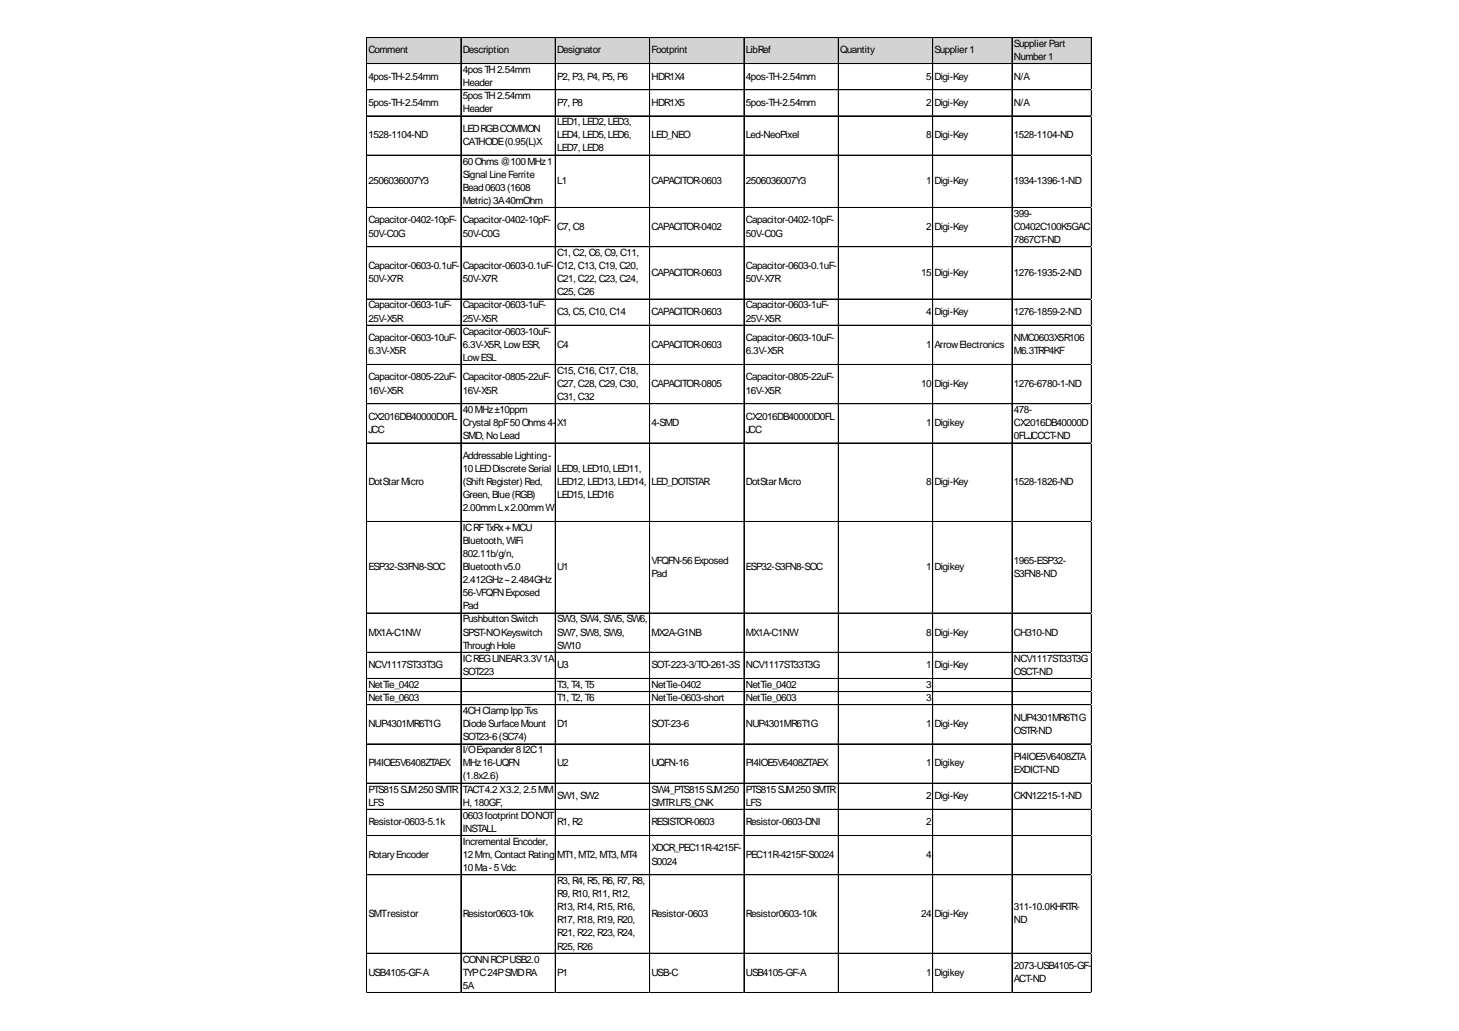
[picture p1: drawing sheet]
<svg xmlns="http://www.w3.org/2000/svg" width="297mm" height="210mm" viewBox="0 0 297 210" stroke-linecap="round" stroke-linejoin="round" font-family="sans-serif">
<defs><g id="words">
<g font-size="2">
<text x="75" y="10.9">Comment</text>
<text x="94.2" y="10.9">Description</text>
<text x="113.4" y="10.9">Designator</text>
<text x="132.6" y="10.9">Footprint</text>
<text x="151.8" y="10.9">LibRef</text>
<text x="171.1" y="10.9">Quantity</text>
<text x="190.3" y="10.9">Supplier1</text>
<text x="206.4" y="9.5">SupplierPart</text>
<text x="75" y="16.2">4pos-TH-2.54mm</text>
<text x="94.2" y="14.9">4posTH2.54mm</text>
<text x="94.2" y="17.5">Header</text>
<text x="113.4" y="16.2">P2, P3, P4, P5, P6</text>
<text x="132.6" y="16.2">HDR1X4</text>
<text x="151.8" y="16.2">4pos-TH-2.54mm</text>
<text x="188.5" y="16.2">5</text>
<text x="190.3" y="16.2">Digi-Key</text>
<text x="206.4" y="12.2">Number1</text>
<text x="206.4" y="16.2">N/A</text>
<text x="75" y="21.5">5pos-TH-2.54mm</text>
<text x="94.2" y="20.2">5posTH2.54mm</text>
<text x="94.2" y="22.8">Header</text>
<text x="113.4" y="21.5">P7, P8</text>
<text x="132.6" y="21.5">HDR1X5</text>
<text x="151.8" y="21.5">5pos-TH-2.54mm</text>
<text x="188.5" y="21.5">2</text>
<text x="190.3" y="21.5">Digi-Key</text>
<text x="206.4" y="21.5">N/A</text>
<text x="75" y="28.2">1528-1104-ND</text>
<text x="94.2" y="26.8">LEDRGBCOMMON</text>
<text x="94.2" y="29.5">CATHODE(0.95(L)X</text>
<text x="113.4" y="25.5">LED1, LED2, LED3,</text>
<text x="113.4" y="28.2">LED4, LED5, LED6,</text>
<text x="132.6" y="28.2">LED_NEO</text>
<text x="151.8" y="28.2">Led-NeoPixel</text>
<text x="188.5" y="28.2">8</text>
<text x="190.3" y="28.2">Digi-Key</text>
<text x="206.4" y="28.2">1528-1104-ND</text>
<text x="94.2" y="33.5">60Ohms@100MHz1</text>
<text x="113.4" y="30.8">LED7, LED8</text>
<text x="75" y="37.5">2506036007Y3</text>
<text x="94.2" y="36.2">Signal LineFerrite</text>
<text x="94.2" y="38.8">Bead0603(1608</text>
<text x="94.2" y="41.5">Metric)3A40mOhm</text>
<text x="113.4" y="37.5">L1</text>
<text x="132.6" y="37.5">CAPACITOR-0603</text>
<text x="151.8" y="37.5">2506036007Y3</text>
<text x="188.5" y="37.5">1</text>
<text x="190.3" y="37.5">Digi-Key</text>
<text x="206.4" y="37.5">1934-1396-1-ND</text>
<text x="75" y="45.5">Capacitor-0402-10pF-</text>
<text x="94.2" y="45.5">Capacitor-0402-10pF-</text>
<text x="113.4" y="46.8">C7, C8</text>
<text x="132.6" y="46.8">CAPACITOR-0402</text>
<text x="151.8" y="45.5">Capacitor-0402-10pF-</text>
<text x="188.5" y="46.8">2</text>
<text x="190.3" y="46.8">Digi-Key</text>
<text x="206.4" y="44.2">399-</text>
<text x="206.4" y="46.8">C0402C100K5GAC</text>
<text x="75" y="48.2">50V-C0G</text>
<text x="94.2" y="48.2">50V-C0G</text>
<text x="113.4" y="52.2">C1, C2, C6, C9, C11,</text>
<text x="151.8" y="48.2">50V-C0G</text>
<text x="206.4" y="49.5">7867CT-ND</text>
<text x="75" y="54.8">Capacitor-0603-0.1uF-</text>
<text x="75" y="57.5">50V-X7R</text>
<text x="94.2" y="54.8">Capacitor-0603-0.1uF-</text>
<text x="94.2" y="57.5">50V-X7R</text>
<text x="113.4" y="54.8">C12, C13, C19, C20,</text>
<text x="113.4" y="57.5">C21, C22, C23, C24,</text>
<text x="132.6" y="56.1">CAPACITOR-0603</text>
<text x="151.8" y="54.8">Capacitor-0603-0.1uF-</text>
<text x="151.8" y="57.5">50V-X7R</text>
<text x="187.5" y="56.1">15</text>
<text x="190.3" y="56.1">Digi-Key</text>
<text x="206.4" y="56.1">1276-1935-2-ND</text>
<text x="75" y="62.8">Capacitor-0603-1uF-</text>
<text x="75" y="65.5">25V-X5R</text>
<text x="94.2" y="62.8">Capacitor-0603-1uF-</text>
<text x="94.2" y="65.5">25V-X5R</text>
<text x="113.4" y="60.1">C25, C26</text>
<text x="113.4" y="64.1">C3, C5, C10, C14</text>
<text x="132.6" y="64.1">CAPACITOR-0603</text>
<text x="151.8" y="62.8">Capacitor-0603-1uF-</text>
<text x="151.8" y="65.5">25V-X5R</text>
<text x="188.5" y="64.1">4</text>
<text x="190.3" y="64.1">Digi-Key</text>
<text x="206.4" y="64.1">1276-1859-2-ND</text>
<text x="75" y="69.5">Capacitor-0603-10uF-</text>
<text x="94.2" y="68.1">Capacitor-0603-10uF-</text>
<text x="94.2" y="70.8">6.3V-X5R, LowESR,</text>
<text x="113.4" y="70.8">C4</text>
<text x="132.6" y="70.8">CAPACITOR-0603</text>
<text x="151.8" y="69.5">Capacitor-0603-10uF-</text>
<text x="188.5" y="70.8">1</text>
<text x="190.3" y="70.8">ArrowElectronics</text>
<text x="206.4" y="69.5">NMC0603X5R106</text>
<text x="75" y="72.1">6.3V-X5R</text>
<text x="75" y="77.5">Capacitor-0805-22uF-</text>
<text x="94.2" y="73.5">LowESL</text>
<text x="94.2" y="77.5">Capacitor-0805-22uF-</text>
<text x="113.4" y="76.1">C15, C16, C17, C18,</text>
<text x="151.8" y="72.1">6.3V-X5R</text>
<text x="151.8" y="77.5">Capacitor-0805-22uF-</text>
<text x="206.4" y="72.1">M6.3TRP4KF</text>
<text x="75" y="80.1">16V-X5R</text>
<text x="94.2" y="80.1">16V-X5R</text>
<text x="113.4" y="78.8">C27, C28, C29, C30,</text>
<text x="113.4" y="81.5">C31, C32</text>
<text x="132.6" y="78.8">CAPACITOR-0805</text>
<text x="151.8" y="80.1">16V-X5R</text>
<text x="187.5" y="78.8">10</text>
<text x="190.3" y="78.8">Digi-Key</text>
<text x="206.4" y="78.8">1276-6780-1-ND</text>
<text x="75" y="85.4">CX2016DB40000D0FL</text>
<text x="75" y="88.1">JCC</text>
<text x="94.2" y="84.1">40MHz±10ppm</text>
<text x="94.2" y="86.8">Crystal 8pF50Ohms4-</text>
<text x="94.2" y="89.4">SMD, NoLead</text>
<text x="113.4" y="86.8">X1</text>
<text x="132.6" y="86.8">4-SMD</text>
<text x="151.8" y="85.4">CX2016DB40000D0FL</text>
<text x="151.8" y="88.1">JCC</text>
<text x="188.5" y="86.8">1</text>
<text x="190.3" y="86.8">Digikey</text>
<text x="206.4" y="84.1">478-</text>
<text x="206.4" y="86.8">CX2016DB40000D</text>
<text x="206.4" y="89.4">0FLJCCCT-ND</text>
<text x="94.2" y="93.4">AddressableLighting-</text>
<text x="75" y="98.8">DotStarMicro</text>
<text x="94.2" y="96.1">10LEDDiscreteSerial</text>
<text x="94.2" y="98.8">(Shift Register)Red,</text>
<text x="94.2" y="101.4">Green, Blue(RGB)</text>
<text x="113.4" y="96.1">LED9, LED10, LED11,</text>
<text x="113.4" y="98.8">LED12, LED13, LED14,</text>
<text x="113.4" y="101.4">LED15, LED16</text>
<text x="132.6" y="98.8">LED_DOTSTAR</text>
<text x="151.8" y="98.8">DotStarMicro</text>
<text x="188.5" y="98.8">8</text>
<text x="190.3" y="98.8">Digi-Key</text>
<text x="206.4" y="98.8">1528-1826-ND</text>
<text x="94.2" y="104.1">2.00mmLx2.00mmW</text>
<text x="94.2" y="108.1">ICRFTxRx+MCU</text>
<text x="94.2" y="110.8">Bluetooth, WiFi</text>
<text x="94.2" y="113.4">802.11b/g/n,</text>
<text x="75" y="116.1">ESP32-S3FN8-SOC</text>
<text x="94.2" y="116.1">Bluetoothv5.0</text>
<text x="94.2" y="118.7">2.412GHz~2.484GHz</text>
<text x="113.4" y="116.1">U1</text>
<text x="132.6" y="114.7">VFQFN-56Exposed</text>
<text x="132.6" y="117.4">Pad</text>
<text x="151.8" y="116.1">ESP32-S3FN8-SOC</text>
<text x="188.5" y="116.1">1</text>
<text x="190.3" y="116.1">Digikey</text>
<text x="206.4" y="114.7">1965-ESP32-</text>
<text x="206.4" y="117.4">S3FN8-ND</text>
<text x="94.2" y="121.4">56-VFQFNExposed</text>
<text x="94.2" y="124.1">Pad</text>
<text x="75" y="129.4">MX1A-C1NW</text>
<text x="94.2" y="126.7">PushbuttonSwitch</text>
<text x="94.2" y="129.4">SPST-NOKeyswitch</text>
<text x="113.4" y="126.7">SW3, SW4, SW5, SW6,</text>
<text x="113.4" y="129.4">SW7, SW8, SW9,</text>
<text x="132.6" y="129.4">MX2A-G1NB</text>
<text x="151.8" y="129.4">MX1A-C1NW</text>
<text x="188.5" y="129.4">8</text>
<text x="190.3" y="129.4">Digi-Key</text>
<text x="206.4" y="129.4">CH310-ND</text>
<text x="75" y="136.1">NCV1117ST33T3G</text>
<text x="94.2" y="132.1">ThroughHole</text>
<text x="94.2" y="134.7">ICREGLINEAR3.3V1A</text>
<text x="94.2" y="137.4">SOT223</text>
<text x="113.4" y="132.1">SW10</text>
<text x="113.4" y="136.1">U3</text>
<text x="132.6" y="136.1">SOT-223-3/TO-261-3S</text>
<text x="151.8" y="136.1">NCV1117ST33T3G</text>
<text x="188.5" y="136.1">1</text>
<text x="190.3" y="136.1">Digi-Key</text>
<text x="206.4" y="134.7">NCV1117ST33T3G</text>
<text x="206.4" y="137.4">OSCT-ND</text>
<text x="75" y="140.1">NetTie_0402</text>
<text x="75" y="142.7">NetTie_0603</text>
<text x="113.4" y="140.1">T3, T4, T5</text>
<text x="113.4" y="142.7">T1, T2, T6</text>
<text x="132.6" y="140.1">NetTie-0402</text>
<text x="132.6" y="142.7">NetTie-0603-short</text>
<text x="151.8" y="140.1">NetTie_0402</text>
<text x="151.8" y="142.7">NetTie_0603</text>
<text x="188.5" y="140.1">3</text>
<text x="188.5" y="142.7">3</text>
<text x="75" y="148">NUP4301MR6T1G</text>
<text x="94.2" y="145.4">4CHClampIppTvs</text>
<text x="94.2" y="148">DiodeSurfaceMount</text>
<text x="113.4" y="148">D1</text>
<text x="132.6" y="148">SOT-23-6</text>
<text x="151.8" y="148">NUP4301MR6T1G</text>
<text x="188.5" y="148">1</text>
<text x="190.3" y="148">Digi-Key</text>
<text x="206.4" y="146.7">NUP4301MR6T1G</text>
<text x="206.4" y="149.4">OSTR-ND</text>
<text x="94.2" y="150.7">SOT23-6(SC74)</text>
<text x="94.2" y="153.4">I/OExpander8I2C1</text>
<text x="206.4" y="154.7">PI4IOE5V6408ZTA</text>
<text x="75" y="156">PI4IOE5V6408ZTAEX</text>
<text x="75" y="161.4">PTS815SJM250SMTR</text>
<text x="94.2" y="156">MHz16-UQFN</text>
<text x="94.2" y="158.7">(1.8x2.6)</text>
<text x="94.2" y="161.4">TACT4.2X3.2, 2.5MM</text>
<text x="113.4" y="156">U2</text>
<text x="132.6" y="156">UQFN-16</text>
<text x="132.6" y="161.4">SW4_PTS815SJM250</text>
<text x="151.8" y="156">PI4IOE5V6408ZTAEX</text>
<text x="151.8" y="161.4">PTS815SJM250SMTR</text>
<text x="188.5" y="156">1</text>
<text x="190.3" y="156">Digikey</text>
<text x="206.4" y="157.4">EXDICT-ND</text>
<text x="75" y="164">LFS</text>
<text x="94.2" y="164">H, 180GF,</text>
<text x="94.2" y="166.7">0603footprint DONOT</text>
<text x="113.4" y="162.7">SW1, SW2</text>
<text x="132.6" y="164">SMTRLFS_CNK</text>
<text x="151.8" y="164">LFS</text>
<text x="188.5" y="162.7">2</text>
<text x="190.3" y="162.7">Digi-Key</text>
<text x="206.4" y="162.7">CKN12215-1-ND</text>
<text x="75" y="168">Resistor-0603-5.1k</text>
<text x="94.2" y="169.4">INSTALL</text>
<text x="94.2" y="172">Incremental Encoder,</text>
<text x="113.4" y="168">R1, R2</text>
<text x="132.6" y="168">RESISTOR-0603</text>
<text x="132.6" y="173.3">XDCR_PEC11R-4215F-</text>
<text x="151.8" y="168">Resistor-0603-DNI</text>
<text x="188.5" y="168">2</text>
<text x="75" y="174.7">RotaryEncoder</text>
<text x="94.2" y="174.7">12Mm, Contact Rating</text>
<text x="94.2" y="177.3">10Ma-5Vdc</text>
<text x="113.4" y="174.7">MT1, MT2, MT3, MT4</text>
<text x="132.6" y="176">S0024</text>
<text x="151.8" y="174.7">PEC11R-4215F-S0024</text>
<text x="188.5" y="174.7">4</text>
<text x="113.4" y="180">R3, R4, R5, R6, R7, R8,</text>
<text x="113.4" y="182.7">R9, R10, R11, R12,</text>
<text x="113.4" y="185.3">R13, R14, R15, R16,</text>
<text x="206.4" y="185.3">311-10.0KHRTR-</text>
<text x="75" y="186.7">SMTresistor</text>
<text x="94.2" y="186.7">Resistor0603-10k</text>
<text x="113.4" y="188">R17, R18, R19, R20,</text>
<text x="113.4" y="190.7">R21, R22, R23, R24,</text>
<text x="132.6" y="186.7">Resistor-0603</text>
<text x="151.8" y="186.7">Resistor0603-10k</text>
<text x="187.5" y="186.7">24</text>
<text x="190.3" y="186.7">Digi-Key</text>
<text x="206.4" y="188">ND</text>
<text x="94.2" y="196">CONNRCPUSB2.0</text>
<text x="113.4" y="193.3">R25, R26</text>
<text x="206.4" y="197.3">2073-USB4105-GF-</text>
<text x="75" y="198.7">USB4105-GF-A</text>
<text x="94.2" y="198.7">TYPC24PSMDRA</text>
<text x="94.2" y="201.3">5A</text>
<text x="113.4" y="198.7">P1</text>
<text x="132.6" y="198.7">USB-C</text>
<text x="151.8" y="198.7">USB4105-GF-A</text>
<text x="188.5" y="198.7">1</text>
<text x="190.3" y="198.7">Digikey</text>
<text x="206.4" y="200">ACT-ND</text>
</g>
</g></defs>
<path d="M74.6 7.6h147.7v5.4h-147.7z" fill="#d3d3d3"/>
<g fill="none" stroke="#000" stroke-width=".2">
<path d="M74.6 7.6v194.5M74.7 7.6v194.5M74.7 7.6h147.6M74.7 12.9h147.6M74.7 13h147.6M74.7 18.3h147.6M93.8 7.7v194.4M93.9 7.7v194.4M113 7.7v194.4M113.1 7.7v194.4M132.2 7.7v194.4M132.3 7.7v194.4"/>
<path d="M151.5 7.7v194.4M170.7 7.7v194.4M189.9 7.7v194.4M206 7.7v194.4M206.1 7.7v194.4M222.2 7.7v194.4M74.7 23.6h147.6M74.7 31.6h147.6M74.7 42.2h147.6M74.7 42.3h147.6M74.7 50.2h147.6M74.7 50.3h147.6"/>
<path d="M74.7 60.9h147.6M74.7 66.2h147.6M74.7 66.3h147.6M74.7 74.2h147.6M74.7 82.2h147.6M74.7 90.2h147.6M74.7 106.2h147.6M74.7 124.8h147.6M74.7 124.9h147.6M74.7 132.8h147.6M74.7 138.1h147.6M74.7 138.2h147.6"/>
<path d="M74.7 140.8h147.6M74.7 143.5h147.6M74.7 151.4l147.6 .1M74.7 159.4l147.6 .1M74.7 164.8h147.6M74.7 170.1h147.6M74.7 178.1h147.6M74.7 194.1h147.6M74.7 202.1h147.6"/>
</g>
<path d="M74.6 202.1v.1" fill="none" stroke="#e0e0e0" stroke-width=".2"/>
<path d="M93.8 202.1v.1" fill="none" stroke="#e0e0e0" stroke-width=".2"/>
<path d="M113 202.1v.1" fill="none" stroke="#e0e0e0" stroke-width=".2"/>
<path d="M132.2 202.1v.1" fill="none" stroke="#e0e0e0" stroke-width=".2"/>
<path d="M151.5 202.1v.1" fill="none" stroke="#e0e0e0" stroke-width=".2"/>
<path d="M170.7 202.1v.1" fill="none" stroke="#e0e0e0" stroke-width=".2"/>
<path d="M189.9 202.1v.1" fill="none" stroke="#e0e0e0" stroke-width=".2"/>
<path d="M206 202.1v.1" fill="none" stroke="#e0e0e0" stroke-width=".2"/>
<path d="M222.2 202.1v.1" fill="none" stroke="#e0e0e0" stroke-width=".2"/>
<path d="M222.3 18.3h.1" fill="none" stroke="#e0e0e0" stroke-width=".2"/>
<path d="M222.3 23.6h.1" fill="none" stroke="#e0e0e0" stroke-width=".2"/>
<path d="M222.3 31.6h.1" fill="none" stroke="#e0e0e0" stroke-width=".2"/>
<path d="M222.3 42.2h.1" fill="none" stroke="#e0e0e0" stroke-width=".2"/>
<path d="M222.3 50.2h.1" fill="none" stroke="#e0e0e0" stroke-width=".2"/>
<path d="M222.3 60.9h.1" fill="none" stroke="#e0e0e0" stroke-width=".2"/>
<path d="M222.3 66.2h.1" fill="none" stroke="#e0e0e0" stroke-width=".2"/>
<path d="M222.3 74.2h.1" fill="none" stroke="#e0e0e0" stroke-width=".2"/>
<path d="M222.3 82.2h.1" fill="none" stroke="#e0e0e0" stroke-width=".2"/>
<path d="M222.3 90.2h.1" fill="none" stroke="#e0e0e0" stroke-width=".2"/>
<path d="M222.3 106.2h.1" fill="none" stroke="#e0e0e0" stroke-width=".2"/>
<path d="M222.3 124.8h.1" fill="none" stroke="#e0e0e0" stroke-width=".2"/>
<path d="M222.3 132.8h.1" fill="none" stroke="#e0e0e0" stroke-width=".2"/>
<path d="M222.3 138.1h.1" fill="none" stroke="#e0e0e0" stroke-width=".2"/>
<path d="M222.3 140.8h.1" fill="none" stroke="#e0e0e0" stroke-width=".2"/>
<path d="M222.3 143.5h.1" fill="none" stroke="#e0e0e0" stroke-width=".2"/>
<path d="M222.3 151.4h.1" fill="none" stroke="#e0e0e0" stroke-width=".2"/>
<path d="M222.3 159.4h.1" fill="none" stroke="#e0e0e0" stroke-width=".2"/>
<path d="M222.3 164.8h.1" fill="none" stroke="#e0e0e0" stroke-width=".2"/>
<path d="M222.3 170.1h.1" fill="none" stroke="#e0e0e0" stroke-width=".2"/>
<path d="M222.3 178.1h.1" fill="none" stroke="#e0e0e0" stroke-width=".2"/>
<path d="M222.3 194.1h.1" fill="none" stroke="#e0e0e0" stroke-width=".2"/>
<path d="M222.3 202.1h.1" fill="none" stroke="#e0e0e0" stroke-width=".2"/>
<use href="#words"/>
</svg>
